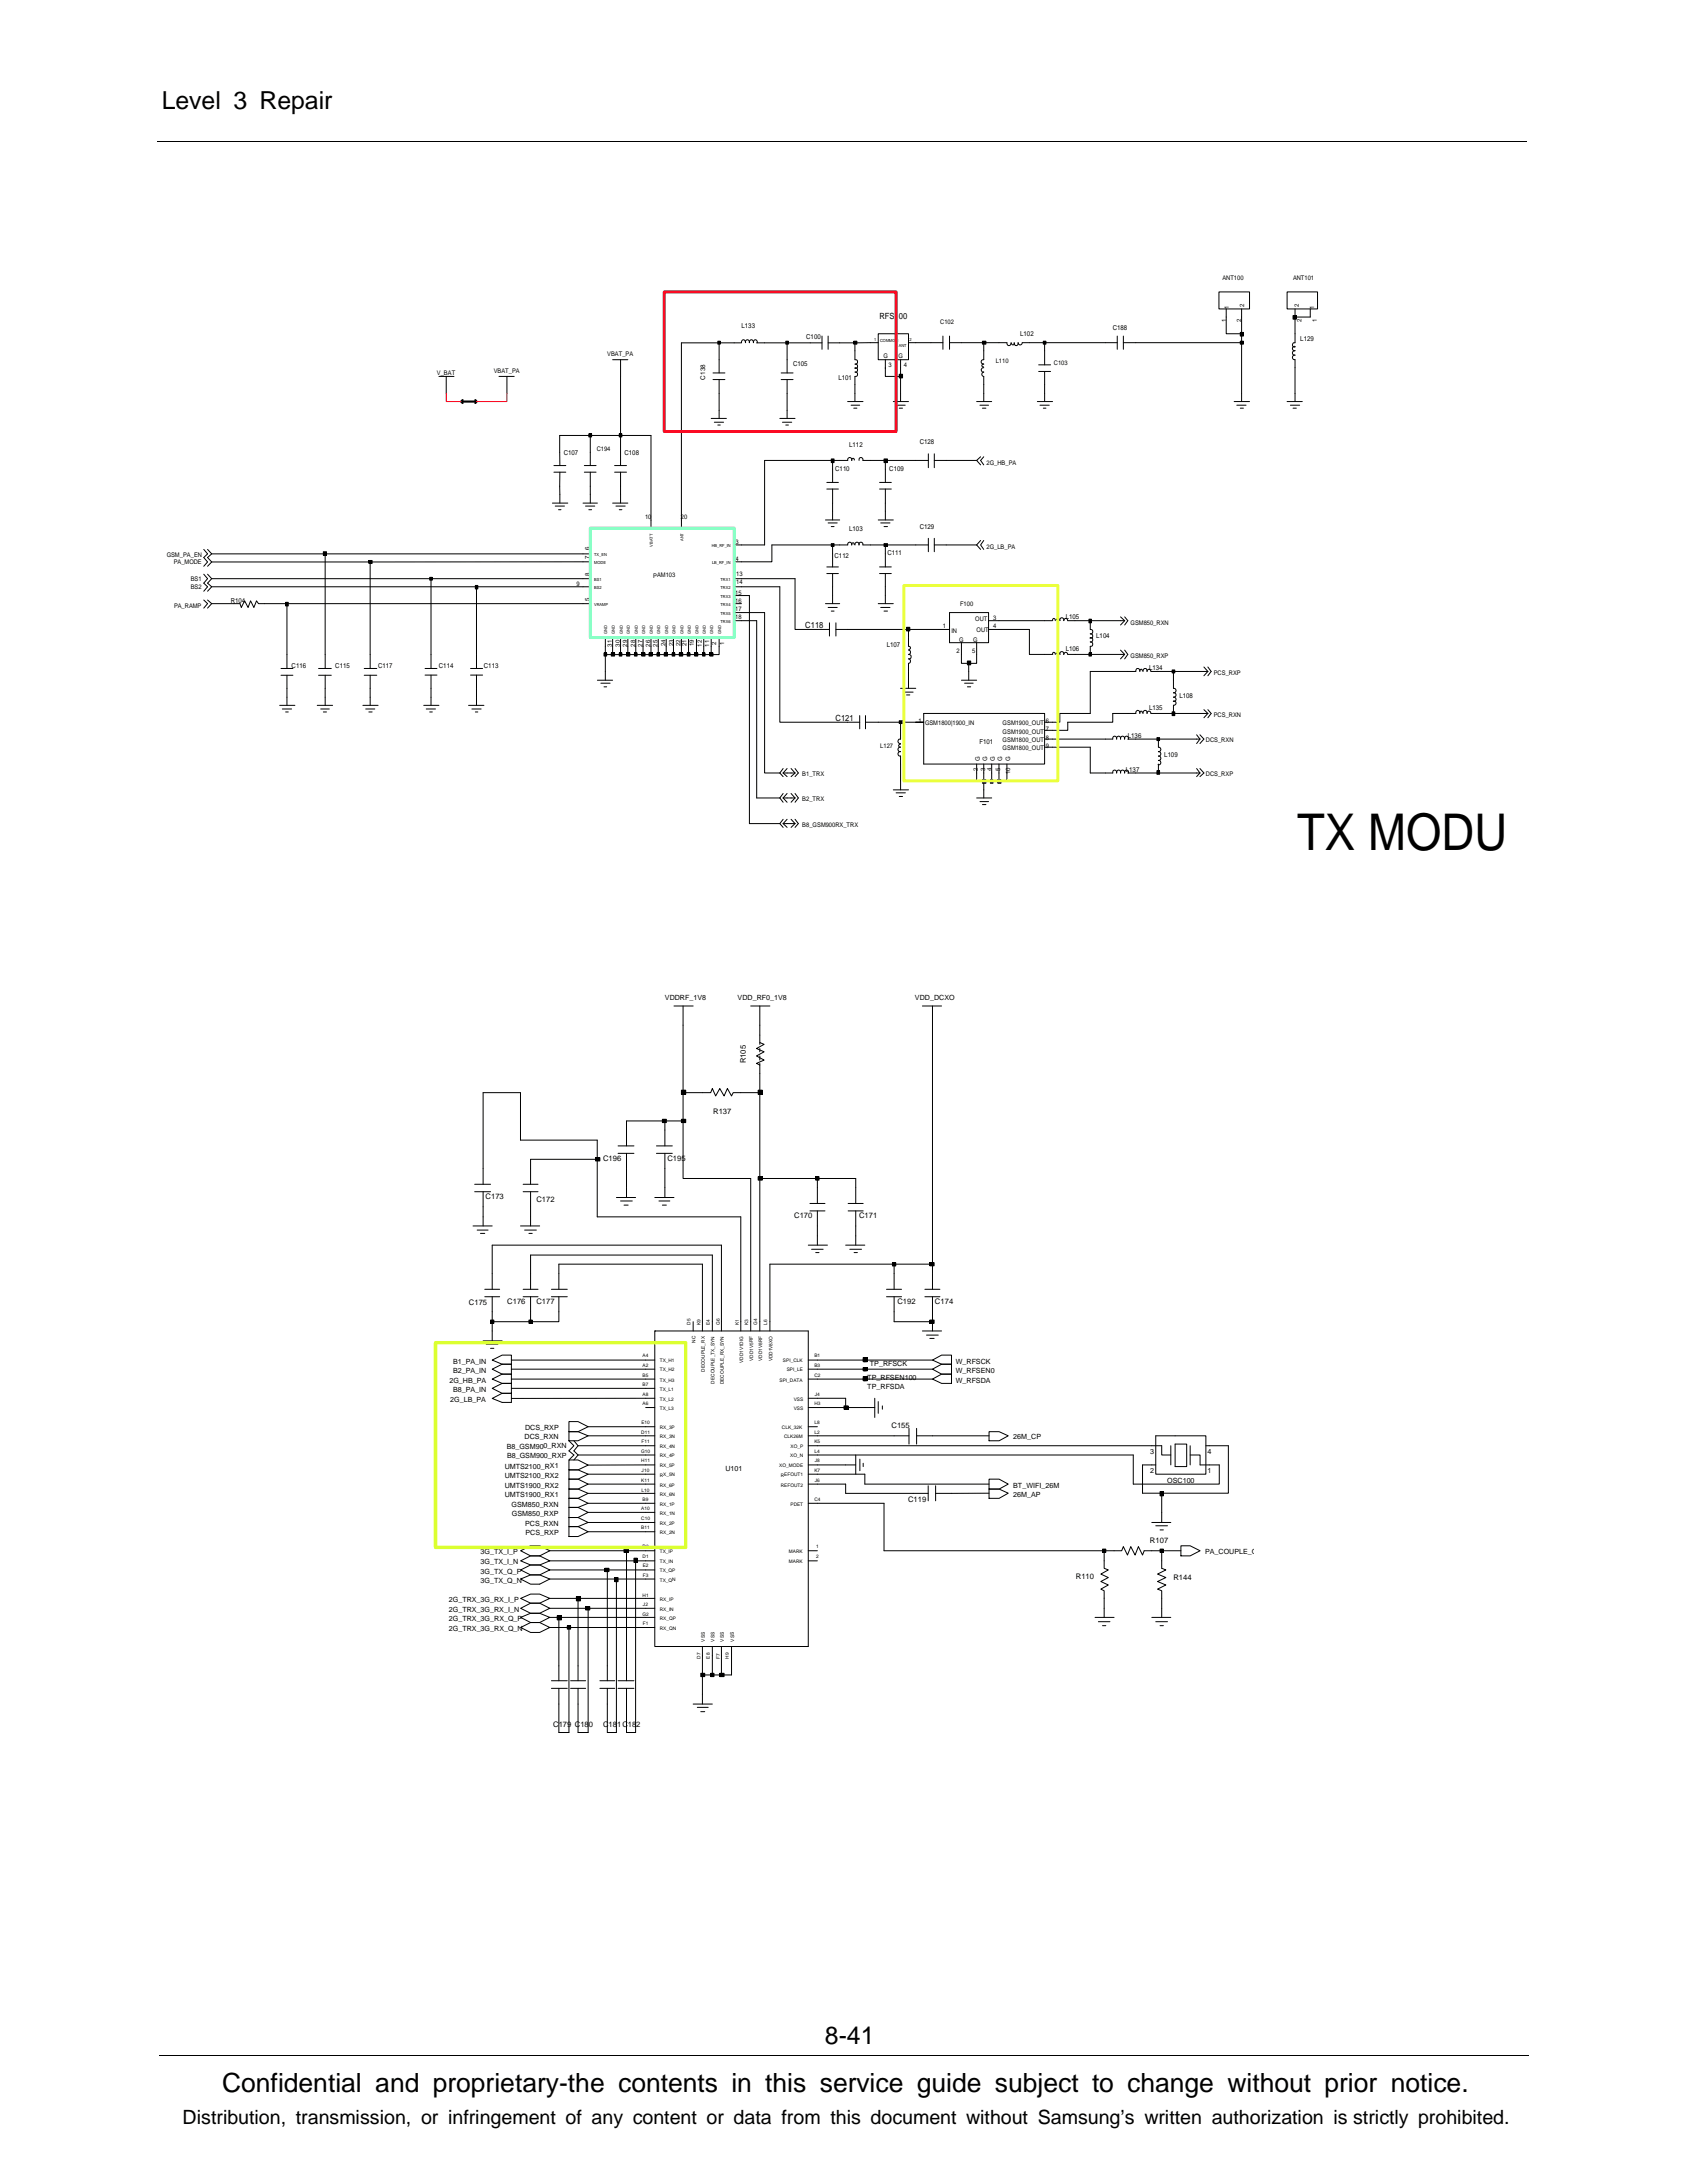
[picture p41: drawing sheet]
<svg xmlns="http://www.w3.org/2000/svg" width="216mm" height="279mm" viewBox="0 0 216 279" stroke-linecap="round" stroke-linejoin="round" font-family="sans-serif">
<defs><g id="words">
<text font-size="6.5" x="166" y="108.8">TX MODU</text>
<text font-size="3.4" x="28.4" y="267.7">Confidential and proprietary-the contents in this service guide subject to change without prior notice.</text>
<g font-size="3.2">
<text x="20.7" y="14">Level 3 Repair</text>
<text x="105.6" y="261.6">8-41</text>
</g>
<text font-size="2.5" x="23.4" y="271.9">Distribution, transmission, or infringement of any content or data from this document without Samsung’s written authorization is strictly prohibited.</text>
<g font-size="1.1">
<text x="112.5" y="40.8">RFS100</text>
<text x="103.1" y="80.4">C118</text>
<text x="106.9" y="92.3">C121</text>
</g>
<g font-size="1">
<text x="95.5" y="136.1" transform="rotate(-90 95.5 136.1)">R105</text>
<text x="91.3" y="142.6">R137</text>
<text x="77.2" y="148.6">C196</text>
<text x="85.4" y="148.6">C195</text>
<text x="62.1" y="153.5">C173</text>
<text x="68.7" y="153.8">C172</text>
<text x="101.6" y="155.9">C170</text>
<text x="109.9" y="155.9">C171</text>
<text x="60" y="167">C175</text>
<text x="64.9" y="166.9">C176</text>
<text x="68.7" y="166.9">C177</text>
<text x="114.8" y="166.9">C192</text>
<text x="119.7" y="166.9">C174</text>
<text x="114.1" y="182.7">C155</text>
<text x="116.2" y="192.2">C119</text>
<text x="147.2" y="197.4">R107</text>
<text x="137.7" y="202">R110</text>
<text x="150.2" y="202.2">R144</text>
<text x="70.8" y="221.1">C179 C180</text>
<text x="77.2" y="221.1">C181C182</text>
</g>
<g font-size=".9">
<text x="94.9" y="42">L133</text>
<text x="101.5" y="46.9">C105</text>
<text x="103.2" y="43.4">C100</text>
<text x="130.6" y="43">L102</text>
<text x="142.4" y="42.2">C188</text>
<text x="166.4" y="43.7">L129</text>
<text x="107.3" y="48.6">L101</text>
<text x="72.2" y="58.3">C107</text>
<text x="79.9" y="58.3">C108</text>
<text x="108.7" y="57.2">L112</text>
<text x="117.7" y="56.9">C128</text>
<text x="106.9" y="60.3">C110</text>
<text x="113.8" y="60.2">C109</text>
<text x="106.8" y="71.4">C112</text>
<text x="108.7" y="67.9">L103</text>
<text x="113.6" y="71.1">C111</text>
<text x="117.7" y="67.7">C129</text>
<text x="29.5" y="77.2">R104</text>
<text x="113.5" y="82.8">L107</text>
<text x="136.4" y="79.3">L105</text>
<text x="136.4" y="83.3">L106</text>
<text x="140.3" y="81.7">L104</text>
<text x="37.3" y="85.5">C116</text>
<text x="42.9" y="85.5">C115</text>
<text x="48.4" y="85.5">C117</text>
<text x="56.2" y="85.5">C114</text>
<text x="61.9" y="85.5">C113</text>
<text x="147.1" y="85.8">L134</text>
<text x="150.9" y="89.3">L108</text>
<text x="125.3" y="95.2">F101</text>
<text x="144.3" y="94.4">L136</text>
<text x="147.1" y="90.9">L135</text>
<text x="144.1" y="98.8">L137</text>
<text x="149" y="96.9">L109</text>
<text x="85.1" y="128">VDDRF_1V8</text>
<text x="94.4" y="128">VDD_RF0_1V8</text>
<text x="117.1" y="128">VDD_DCXO</text>
<text x="57.5" y="177">2G_HB_PA</text>
<text x="57.6" y="179.4">2G_LB_PA</text>
<text x="58" y="174.5">B1_PA_IN</text>
<text x="58" y="175.7">B2_PA_IN</text>
<text x="58" y="178.2">B8_PA_IN</text>
<text x="111" y="177.8">TP_RFSDA</text>
<text x="111" y="176.7">TP_RFSEN100</text>
<text x="111.3" y="174.9">TP_RFSCK</text>
<text x="122.3" y="175.7">W_RFSEN0</text>
<text x="122.3" y="174.5">W_RFSCK</text>
<text x="122.3" y="177">W_RFSDA</text>
<text x="64.9" y="185.4">B8_GSM900_RXN</text>
<text x="67.1" y="184.2">DCS_RXN</text>
<text x="67.2" y="183.1">DCS_RXP</text>
<text x="129.7" y="184.2">26M_CP</text>
<text x="64.6" y="188">UMTS2100_RX1</text>
<text x="64.6" y="191.6">UMTS1900_RX1</text>
<text x="64.6" y="189.1">UMTS2100_RX2</text>
<text x="64.6" y="190.4">UMTS1900_RX2</text>
<text x="64.9" y="186.6">B8_GSM900_RXP</text>
<text x="92.8" y="188.3">U101</text>
<text x="129.7" y="191.6">26M_AP</text>
<text x="129.7" y="190.4">BT_WIFI_26M</text>
<text x="147.2" y="188.5">2</text>
<text x="147.2" y="186.1">3</text>
<text x="149.4" y="189.8">OSC100</text>
<text x="154.5" y="186.1">4</text>
<text x="154.5" y="188.5">1</text>
<text x="65.5" y="192.9">GSM850_RXN</text>
<text x="65.5" y="194">GSM850_RXP</text>
<text x="67.2" y="195.3">PCS_RXN</text>
<text x="67.2" y="196.5">PCS_RXP</text>
<text x="61.5" y="201.4">3G_TX_Q_P</text>
<text x="61.5" y="198.9">3G_TX_I_P</text>
<text x="61.5" y="200.2">3G_TX_I_N</text>
<text x="61.5" y="202.6">3G_TX_Q_N</text>
<text x="154.2" y="198.9">PA_COUPLE_O</text>
<text x="57.4" y="205">2G_TRX_3G_RX_I_P</text>
<text x="57.4" y="206.3">2G_TRX_3G_RX_I_N</text>
<text x="57.4" y="208.8">2G_TRX_3G_RX_Q_N</text>
<text x="57.4" y="207.5">2G_TRX_3G_RX_Q_P</text>
</g>
<g font-size=".8">
<text x="156.4" y="35.9">ANT100</text>
<text x="165.5" y="35.9">ANT101</text>
<text x="120.3" y="41.5">C102</text>
<text x="156.9" y="41.2" transform="rotate(-90 156.9 41.2)">1</text>
<text x="157.3" y="39.5" transform="rotate(-90 157.3 39.5)">1</text>
<text x="158.9" y="41.2" transform="rotate(-90 158.9 41.2)">2</text>
<text x="159.2" y="39.3" transform="rotate(-90 159.2 39.3)">2</text>
<text x="166.2" y="39.3" transform="rotate(-90 166.2 39.3)">2</text>
<text x="166.6" y="41.2" transform="rotate(-90 166.6 41.2)">2</text>
<text x="168.2" y="39.5" transform="rotate(-90 168.2 39.5)">1</text>
<text x="168.5" y="41.2" transform="rotate(-90 168.5 41.2)">1</text>
<text x="55.9" y="47.9">V_BAT</text>
<text x="63.2" y="47.8">VBAT_PA</text>
<text x="77.7" y="45.6">VBAT_PA</text>
<text x="113.1" y="45.9">G</text>
<text x="113.7" y="47">3</text>
<text x="115" y="45.9">G</text>
<text x="115.7" y="47">4</text>
<text x="127.4" y="46.4">L110</text>
<text x="134.9" y="46.7">C103</text>
<text x="90.3" y="48.6" transform="rotate(-90 90.3 48.6)">C138</text>
<text x="76.4" y="57.8">C194</text>
<text x="126.3" y="59.5">2G_HB_PA</text>
<text x="21.3" y="71.3">GSM_PA_EN</text>
<text x="75.4" y="71.5" transform="rotate(-90 75.4 71.5)">7</text>
<text x="75.4" y="70.4" transform="rotate(-90 75.4 70.4)">6</text>
<text x="82.5" y="66.4">10</text>
<text x="87.1" y="66.4">20</text>
<text x="94.1" y="69.7">3</text>
<text x="94.1" y="71.9">4</text>
<text x="126.3" y="70.3">2G_LB_PA</text>
<text x="22.2" y="72.2">PA_MODE</text>
<text x="22.3" y="77.9">PA_RAMP</text>
<text x="24.4" y="74.4">BS1</text>
<text x="24.4" y="75.4">BS2</text>
<text x="73.8" y="75">9</text>
<text x="75.4" y="76.9" transform="rotate(-90 75.4 76.9)">5</text>
<text x="75.4" y="73.7" transform="rotate(-90 75.4 73.7)">8</text>
<text x="83.6" y="73.9">PAM103</text>
<text x="94.1" y="76.1">15</text>
<text x="94.1" y="77.2">16</text>
<text x="94.2" y="73.7">13</text>
<text x="94.2" y="74.8">14</text>
<text x="122.9" y="77.6">F100</text>
<text x="78.3" y="82.8" transform="rotate(-90 78.3 82.8)">31</text>
<text x="79.3" y="82.8" transform="rotate(-90 79.3 82.8)">30</text>
<text x="80.3" y="82.8" transform="rotate(-90 80.3 82.8)">29</text>
<text x="81.3" y="82.8" transform="rotate(-90 81.3 82.8)">28</text>
<text x="82.2" y="82.8" transform="rotate(-90 82.2 82.8)">27</text>
<text x="83.2" y="82.8" transform="rotate(-90 83.2 82.8)">26</text>
<text x="84.2" y="82.8" transform="rotate(-90 84.2 82.8)">25</text>
<text x="85.2" y="82.7" transform="rotate(-90 85.2 82.7)">24</text>
<text x="86.2" y="82.7" transform="rotate(-90 86.2 82.7)">23</text>
<text x="87.1" y="82.7" transform="rotate(-90 87.1 82.7)">22</text>
<text x="87.9" y="82.7" transform="rotate(-90 87.9 82.7)">21</text>
<text x="88.8" y="82.7" transform="rotate(-90 88.8 82.7)">19</text>
<text x="89.8" y="82.8" transform="rotate(-90 89.8 82.8)">12</text>
<text x="90.8" y="82.8" transform="rotate(-90 90.8 82.8)">11</text>
<text x="91.7" y="82.6" transform="rotate(-90 91.7 82.6)">2</text>
<text x="92.7" y="82.6" transform="rotate(-90 92.7 82.6)">1</text>
<text x="94.1" y="78.2">17</text>
<text x="94.1" y="79.3">18</text>
<text x="120.7" y="80.4">1</text>
<text x="121.8" y="81.1">IN</text>
<text x="122.4" y="83.5">2</text>
<text x="122.7" y="82.2">G</text>
<text x="124.4" y="83.5">5</text>
<text x="124.5" y="82.2">G</text>
<text x="124.8" y="79.5">OUT</text>
<text x="125" y="80.9">OUT</text>
<text x="127.1" y="79.3">3</text>
<text x="127.1" y="80.4">4</text>
<text x="144.7" y="79.9">GSM850_RXN</text>
<text x="144.7" y="84.3">GSM850_RXP</text>
<text x="155.3" y="86.4">PCS_RXP</text>
<text x="112.6" y="95.8">L127</text>
<text x="117.6" y="92.6">1</text>
<text x="118.4" y="92.8">GSM1800|1900_IN</text>
<text x="128.3" y="93.9">GSM1900_OUT</text>
<text x="128.3" y="92.8">GSM1900_OUT</text>
<text x="128.3" y="95">GSM1800_OUT</text>
<text x="133.9" y="95.8">9</text>
<text x="133.9" y="92.6">6</text>
<text x="133.9" y="93.6">7</text>
<text x="133.9" y="94.7">8</text>
<text x="154.3" y="95">DCS_RXN</text>
<text x="155.3" y="91.8">PCS_RXN</text>
<text x="102.7" y="99.4">B1_TRX</text>
<text x="125.1" y="98.6" transform="rotate(-90 125.1 98.6)">2</text>
<text x="125.4" y="97.4" transform="rotate(-90 125.4 97.4)">G</text>
<text x="126.1" y="98.6" transform="rotate(-90 126.1 98.6)">3</text>
<text x="126.3" y="97.4" transform="rotate(-90 126.3 97.4)">G</text>
<text x="126.9" y="98.6" transform="rotate(-90 126.9 98.6)">4</text>
<text x="127.3" y="97.4" transform="rotate(-90 127.3 97.4)">G</text>
<text x="128" y="98.6" transform="rotate(-90 128 98.6)">5</text>
<text x="128.2" y="97.4" transform="rotate(-90 128.2 97.4)">G</text>
<text x="128.3" y="96">GSM1800_OUT</text>
<text x="129.3" y="97.4" transform="rotate(-90 129.3 97.4)">G</text>
<text x="129.3" y="99.1" transform="rotate(-90 129.3 99.1)">10</text>
<text x="154.3" y="99.3">DCS_RXP</text>
<text x="102.7" y="102.5">B2_TRX</text>
<text x="102.7" y="105.8">B8_GSM900RX_TRX</text>
</g>
<g font-size=".6">
<text x="82.2" y="173.7">A4</text>
<text x="88.4" y="169.6" transform="rotate(-90 88.4 169.6)">D5</text>
<text x="89" y="171.9" transform="rotate(-90 89 171.9)">NC</text>
<text x="89.7" y="169.6" transform="rotate(-90 89.7 169.6)">K9</text>
<text x="90.8" y="169.5" transform="rotate(-90 90.8 169.5)">E4</text>
<text x="92.1" y="169.6" transform="rotate(-90 92.1 169.6)">G6</text>
<text x="94.6" y="169.6" transform="rotate(-90 94.6 169.6)">K1</text>
<text x="95.7" y="169.6" transform="rotate(-90 95.7 169.6)">K3</text>
<text x="96.9" y="169.6" transform="rotate(-90 96.9 169.6)">G4</text>
<text x="98.2" y="169.5" transform="rotate(-90 98.2 169.5)">L6</text>
<text x="104.2" y="173.7">B1</text>
<text x="82.2" y="179.8">A6</text>
<text x="82.2" y="178.6">A8</text>
<text x="82.2" y="176.2">B5</text>
<text x="82.2" y="177.4">B7</text>
<text x="82.2" y="174.9">A2</text>
<text x="84.4" y="175.5">TX_H2</text>
<text x="84.4" y="174.4">TX_H1</text>
<text x="84.4" y="176.8">TX_H3</text>
<text x="84.4" y="178">TX_L1</text>
<text x="84.4" y="179.3">TX_L2</text>
<text x="90.2" y="175.6" transform="rotate(-90 90.2 175.6)">DECOUPLE_RX</text>
<text x="91.5" y="177.1" transform="rotate(-90 91.5 177.1)">DECOUPLE_TX_SYN</text>
<text x="92.6" y="177.2" transform="rotate(-90 92.6 177.2)">DECOUPLE_RX_SYN</text>
<text x="95.1" y="174.5" transform="rotate(-90 95.1 174.5)">VDD1V1DIG</text>
<text x="96.4" y="174.2" transform="rotate(-90 96.4 174.2)">VDD1V5RF</text>
<text x="97.6" y="174.2" transform="rotate(-90 97.6 174.2)">VDD1V8RF</text>
<text x="98.8" y="174.2" transform="rotate(-90 98.8 174.2)">VDD1V8XO</text>
<text x="99.8" y="176.8">SPI_DATA</text>
<text x="100.2" y="174.4">SPI_CLK</text>
<text x="100.7" y="175.5">SPI_LE</text>
<text x="101.6" y="179.3">VSS</text>
<text x="104.2" y="174.9">B3</text>
<text x="104.2" y="176.2">C2</text>
<text x="104.2" y="179.8">H3</text>
<text x="104.3" y="178.6">J4</text>
<text x="82.1" y="186">G10</text>
<text x="82.1" y="183.5">D11</text>
<text x="82.1" y="182.3">E10</text>
<text x="82.1" y="184.7">F11</text>
<text x="84.4" y="180.4">TX_L3</text>
<text x="84.4" y="184.1">RX_3N</text>
<text x="84.4" y="182.9">RX_3P</text>
<text x="84.4" y="185.4">RX_4N</text>
<text x="100.1" y="182.9">CLK_32K</text>
<text x="100.4" y="184.1">CLK26M</text>
<text x="101.2" y="185.4">XO_P</text>
<text x="101.6" y="180.4">VSS</text>
<text x="104.2" y="184.7">K5</text>
<text x="104.2" y="183.5">L2</text>
<text x="104.2" y="186">L4</text>
<text x="104.2" y="182.3">L8</text>
<text x="82.1" y="189.6">K11</text>
<text x="82.1" y="187.2">H11</text>
<text x="82.1" y="190.9">L10</text>
<text x="82.1" y="188.4">J10</text>
<text x="84.4" y="191.4">RX_6N</text>
<text x="84.4" y="190.3">RX_6P</text>
<text x="84.4" y="187.8">RX_5P</text>
<text x="84.4" y="189">RX_5N</text>
<text x="84.4" y="186.5">RX_4P</text>
<text x="99.7" y="187.8">XO_MODE</text>
<text x="99.9" y="190.3">REFOUT2</text>
<text x="99.9" y="189">REFOUT1</text>
<text x="101.1" y="186.5">XO_N</text>
<text x="104.2" y="188.4">K7</text>
<text x="104.3" y="189.6">J6</text>
<text x="104.3" y="187.2">J8</text>
<text x="82.1" y="194.5">C10</text>
<text x="82.1" y="193.3">A10</text>
<text x="82.1" y="195.7">B11</text>
<text x="82.2" y="192.1">B9</text>
<text x="84.4" y="192.7">RX_1P</text>
<text x="84.4" y="195.2">RX_2P</text>
<text x="84.4" y="193.9">RX_1N</text>
<text x="84.4" y="196.3">RX_2N</text>
<text x="101.2" y="192.7">PDET</text>
<text x="104.2" y="192.1">C4</text>
<text x="82.2" y="199.4">D1</text>
<text x="82.2" y="198.2">D3</text>
<text x="82.3" y="200.6">E2</text>
<text x="82.3" y="201.9">F3</text>
<text x="84.4" y="201.3">TX_QP</text>
<text x="84.4" y="202.4">TX_QN</text>
<text x="84.4" y="200.1">TX_IN</text>
<text x="84.4" y="198.8">TX_IP</text>
<text x="101" y="198.8">MARK</text>
<text x="101" y="200.1">MARK</text>
<text x="104.4" y="198.2">1</text>
<text x="104.4" y="199.4">2</text>
<text x="82.2" y="206.8">G2</text>
<text x="82.2" y="204.3">H1</text>
<text x="82.3" y="205.5">J2</text>
<text x="82.3" y="208">F1</text>
<text x="84.4" y="206.1">RX_IN</text>
<text x="84.4" y="207.3">RX_QP</text>
<text x="84.4" y="204.9">RX_IP</text>
<text x="84.4" y="208.6">RX_QN</text>
<text x="89.7" y="212.3" transform="rotate(-90 89.7 212.3)">D7</text>
<text x="90.2" y="210.1" transform="rotate(-90 90.2 210.1)">VSS</text>
<text x="90.8" y="212.3" transform="rotate(-90 90.8 212.3)">E8</text>
<text x="91.5" y="210.1" transform="rotate(-90 91.5 210.1)">VSS</text>
<text x="92.1" y="212.3" transform="rotate(-90 92.1 212.3)">F7</text>
<text x="92.6" y="210.1" transform="rotate(-90 92.6 210.1)">VSS</text>
<text x="93.3" y="212.3" transform="rotate(-90 93.3 212.3)">H9</text>
<text x="93.9" y="210.1" transform="rotate(-90 93.9 210.1)">VSS</text>
</g>
<g font-size=".5">
<text x="111.9" y="43.6">1</text>
<text x="112.6" y="43.8">COMMON</text>
<text x="115" y="44.4">ANT</text>
<text x="116.4" y="43.6">2</text>
<text x="76" y="71.2">TX_EN</text>
<text x="83.6" y="70" transform="rotate(-90 83.6 70)">VBATT</text>
<text x="87.5" y="69.3" transform="rotate(-90 87.5 69.3)">ANT</text>
<text x="91.1" y="70">HB_RF_IN</text>
<text x="76" y="74.3">BS1</text>
<text x="76" y="75.4">BS2</text>
<text x="76" y="77.5">VRAMP</text>
<text x="76" y="72.2">MODE</text>
<text x="91.1" y="72.2">LB_RF_IN</text>
<text x="92.2" y="75.4">TRX2</text>
<text x="92.2" y="76.5">TRX3</text>
<text x="92.2" y="77.5">TRX4</text>
<text x="92.2" y="74.3">TRX1</text>
<text x="77.7" y="81.1" transform="rotate(-90 77.7 81.1)">GND</text>
<text x="78.7" y="81.1" transform="rotate(-90 78.7 81.1)">GND</text>
<text x="79.7" y="81.1" transform="rotate(-90 79.7 81.1)">GND</text>
<text x="80.6" y="81.1" transform="rotate(-90 80.6 81.1)">GND</text>
<text x="81.6" y="81.1" transform="rotate(-90 81.6 81.1)">GND</text>
<text x="82.5" y="81.1" transform="rotate(-90 82.5 81.1)">GND</text>
<text x="83.6" y="81.1" transform="rotate(-90 83.6 81.1)">GND</text>
<text x="84.5" y="81.1" transform="rotate(-90 84.5 81.1)">GND</text>
<text x="85.5" y="81.1" transform="rotate(-90 85.5 81.1)">GND</text>
<text x="86.4" y="81.1" transform="rotate(-90 86.4 81.1)">GND</text>
<text x="87.5" y="81.1" transform="rotate(-90 87.5 81.1)">GND</text>
<text x="88.4" y="81.1" transform="rotate(-90 88.4 81.1)">GND</text>
<text x="89.4" y="81.1" transform="rotate(-90 89.4 81.1)">GND</text>
<text x="90.3" y="81.1" transform="rotate(-90 90.3 81.1)">GND</text>
<text x="91.3" y="81.1" transform="rotate(-90 91.3 81.1)">GND</text>
<text x="92.2" y="78.7">TRX5</text>
<text x="92.2" y="79.7">TRX6</text>
<text x="92.3" y="81.1" transform="rotate(-90 92.3 81.1)">GND</text>
</g>
</g></defs>
<g fill="none" stroke="#000" stroke-width=".13">
<path d="M20.2 18.1h175.3M156 37.4h3.9v2.1h-3.9zM156.9 39.5v3.2h2v1.2M158.9 39.5v3.2M164.7 37.4h3.9v2.1h-3.9zM165.7 39.5v4.4M167.7 39.5v1.1h-2M56.2 48.2h1.9M57.1 48.2v2.2M63.9 48.2h1.9M64.9 48.2v2.2M70.9 59.6h1.5"/>
<path d="M71.7 59.6l-.1-3.9h11.7v11.9M74.8 59.6h1.5M75.4 55.5h.3v.4h-.3zM75.5 55.7v3.9M78.4 46h2M78.7 59.6h1.5M79.2 55.5h.4v.4h-.4zM79.4 46v13.6M91 53.6h2M91.2 48.6h1.6M91.2 47.7h1.6M91.4 54h1.2"/>
<path d="M91.9 43.7h.3v.4h-.3zM91.9 54.4h.3M92 43.9v3.8M92 48.6v5M94 43.9h-6.8v23.7M95.9 43.9a.26 .26 0 0 0-.2-.4 .26 .26 0 0 0-.3 .3v.1a.27 .27 0 0 0-.2-.4 .27 .27 0 0 0-.3 .4h-.9M95.9 43.9a.27 .27 0 0 1 .3-.4 .27 .27 0 0 1 .2 .4M96.4 43.9a.26 .26 0 0 1 .3-.4 .26 .26 0 0 1 .2 .4M96.8 43.9h1.1M97.9 43.9h5.8M99.8 53.6h1.9M100 48.6h1.5"/>
<path d="M100 47.7h1.5M100.1 54h1.2M100.6 54.4h.3M100.6 43.7h.3v.4h-.3zM100.7 43.9v3.8M100.7 48.6v5M103.7 43.9h1.5M105.2 43v1.7M106 43.9h1.5M106 43v1.7M106.4 58.7h.3v.5h-.3zM106.6 58.9v2.8"/>
<path d="M107.5 43.9h1.9M108.5 51.4h1.9M108.9 51.9h1.1M109 58.9a.27 .27 0 0 0-.2-.3 .27 .27 0 0 0-.3 .3h-10.6v10.8h-3.9M109.3 43.7h.4v.4h-.4zM109.3 52.2h.4M109.3 58.9l-.1-.2h-.2v.2M109.4 43.9v2.1a.28 .28 0 0 1 .3 .3 .28 .28 0 0 1-.3 .3M109.4 47.1a.27 .27 0 0 1 .3 .2 .27 .27 0 0 1-.3 .3M109.4 46.6a.27 .27 0 0 1 .3 .3 .27 .27 0 0 1-.3 .2M109.4 47.6a.28 .28 0 0 1 .3 .3 .28 .28 0 0 1-.3 .3v3.2M109.9 58.9a.27 .27 0 0 1 .2-.3 .27 .27 0 0 1 .3 .2v.1"/>
<path d="M110.4 58.9h8.4M112.4 42.7h3.9v3.3h-3.9zM112.4 43.9h-3M113.1 58.7h.5v.5h-.5zM113.3 47.1v1.1h2M113.3 58.9v2.8M113.3 46v1.2M114.3 51.4h2M114.7 51.9h1.1M115.1 47.9h.4v.5h-.4zM115.1 52.2h.4M115.3 46v5.4"/>
<path d="M116.3 43.9h4.4M118.8 58.1v1.8M119.6 58.1v1.8M120.7 43v1.7M121.5 43.9h7.4a.26 .26 0 0 0 .2 .3 .26 .26 0 0 0 .3-.3M121.5 43v1.7M125 58.9h-5.4M125 51.4h1.9M125.4 51.9h1.1M125.5 58.5l-.5 .4 .5 .6M125.7 43.7h.5v.4h-.5zM125.7 52.2h.5"/>
<path d="M125.9 58.5l-.4 .4 .4 .6M125.9 43.9v2.1a.28 .28 0 0 0-.3 .3 .28 .28 0 0 0 .3 .3M125.9 47.6a.28 .28 0 0 0-.3 .3 .28 .28 0 0 0 .3 .3v3.2M125.9 46.6h-.2l-.1 .2 .1 .2h.2M125.9 47.1a.28 .28 0 0 0-.3 .2 .28 .28 0 0 0 .3 .3M129.5 43.9v.2l.1 .1 .2-.2v-.1M129.8 43.9a.25 .25 0 0 0 .2 .3 .25 .25 0 0 0 .3-.2v-.1M130.3 43.9l.1 .2a.28 .28 0 0 0 .4-.2h12.2M132.8 51.4h1.9M132.9 47.5h1.6M132.9 46.7h1.6M133.1 51.9h1.2"/>
<path d="M133.5 43.7h.4v.4h-.4zM133.5 52.2h.4M133.7 43.9v1M133.7 49.2v1.2M133.7 44.9v1.8M133.7 47.5v1.7M133.7 50.4v1M143 43v1.7M143.8 43.9h15.1M143.8 43v1.7M157.9 51.4h2M158.3 51.9h1.2"/>
<path d="M158.7 43.7h.4v.4h-.4zM158.7 42.5h.4v.5h-.4zM158.7 52.2h.4M158.9 43.9v7.5M164.7 51.4h2M165.1 51.9h1.2M165.5 40.4h.4v.5h-.4zM165.5 52.2h.4M165.7 45.5a.28 .28 0 0 0-.3 .2 .28 .28 0 0 0 .3 .3M165.7 43.9a.27 .27 0 0 0-.3 .3 .27 .27 0 0 0 .3 .2M165.7 46v5.4M165.8 44.4l-.1-.1a.27 .27 0 0 0-.3 .3 .27 .27 0 0 0 .3 .3 .29 .29 0 0 0-.3 .3 .29 .29 0 0 0 .3 .2"/>
<path d="M26.1 76.8l.5 .5-.5 .5M26.1 73.5l.5 .6-.5 .5 .5 .5-.5 .6M26.1 70.3l.5 .6-.5 .5 .5 .5-.5 .6M26.6 76.8l.5 .5-.5 .5M26.6 73.5l.5 .6M26.6 70.3l.5 .6-.5 .5 .5 .5M27.1 75.1h48.4M27.1 74.1l-.5 .5 .5 .5-.5 .6M27.1 71.9l-.5 .6M27.1 77.3h3.6l.2 .4 .4-.8 .4 .8 .4-.8 .4 .8 .3-.8 .3 .4h42.4M27.1 70.9h48.4M27.1 74.1h48.4"/>
<path d="M36.6 77.1h.3v.5h-.3zM36.7 77.3v8.3M41.4 70.6h.4v.5h-.4zM41.6 70.9v14.7M47.2 71.7h.4v.4h-.4zM47.4 71.9v13.7M55 73.9h.3v.4h-.3zM55.2 74.1v11.5M60.8 74.9h.4v.5h-.4zM61 75.1v10.5M70.7 64.4h2M70.9 60.4h1.5"/>
<path d="M71.1 64.8h1.1M71.5 65.2h.3M71.6 63.3v1.1M71.7 60.4l-.1 2.9M74.6 64.4h1.9M74.8 60.4h1.5M74.9 64.8h1.2M75.4 65.2h.3M75.5 60.4v4M75.5 71.9h-48.4M75.5 67.6h18.5v14h-18.5zM78.4 64.4h2"/>
<path d="M78.7 60.4h1.5M78.8 64.8h1.2M79.3 65.2h.3M79.4 60.4v4M94 78.4h3.9v20.5h1.9M94 75.1h5.8v17.3h10.2M94 74.1h7.7v6.5h4.5M94 79.4h2.8v22.7h3M94 77.3h.9M94 76.2h1.9v29.2h3.9M105.6 77.3h1.9M105.6 66.5h1.9"/>
<path d="M105.8 73.4h1.5M105.8 72.6h1.5M105.8 62.6h1.5M105.8 61.7h1.5M106 77.7h1.1M106 66.9h1.1M106.2 79.7v1.7M106.4 69.6h.3v.3h-.3zM106.4 78.2h.3M106.4 67.4h.3M106.6 69.7v2.9M106.6 73.4v3.9"/>
<path d="M106.6 62.6v3.9M107 79.7v1.7M109 69.7a.26 .26 0 0 0-.2-.3 .26 .26 0 0 0-.3 .3h-9.7v2.2h-4.8M109.3 69.7l-.1-.2-.2 .1v.1M109.4 69.7a.26 .26 0 0 1 .2-.3 .26 .26 0 0 1 .3 .3 .26 .26 0 0 1 .2-.3 .26 .26 0 0 1 .3 .3M112.4 77.3h1.9M112.4 66.6h1.9M112.6 73.4h1.5M112.6 72.6h1.5M112.6 62.6h1.5M112.6 61.7h1.5M112.7 77.7h1.2"/>
<path d="M112.7 66.9h1.2M113.1 69.6h.5v.3h-.5zM113.1 78.2h.5M113.1 67.4h.5M113.3 69.7v2.9M113.3 73.4v3.9M113.3 62.6v4M118.8 68.9v1.7M118.8 69.7h-8.4M119.6 68.9v1.7M119.6 69.7h5.4M121.5 78.4h5v3.9h-5z"/>
<path d="M125 69.7l.5 .6M125.5 69.2l-.5 .5M125.9 69.2l-.4 .5 .4 .6M134.7 79.4h-8.2M135 79.4v-.2l-.1-.1-.2 .1v.2M135.1 79.4l.2-.2 .1-.1 .1 .1 .1 .2M135.7 79.4h-.1a.26 .26 0 0 1 .3-.3 .26 .26 0 0 1 .2 .3M136.1 79.4l.2-.2 .1-.1 .1 .1 .2 .2h7.2M139.4 79.3h.3v.4h-.3zM139.5 79.4v1.2M143.4 79l.5 .4M143.9 79l.4 .4-.4 .6"/>
<path d="M143.9 79.4l-.5 .6M35.8 90.3h1.9M36 85.6h1.5M36 86.4h1.5M36.1 90.7h1.2M36.6 91.1h.3M36.7 86.4v3.9M40.6 90.3h2M40.8 85.6h1.6M40.8 86.4h1.6M41 90.7h1.1M41.4 91.1h.4"/>
<path d="M41.6 86.4v3.9M46.4 90.3h2M46.6 85.6h1.6M46.6 86.4h1.6M46.8 90.7h1.2M47.2 91.1h.4M47.4 86.4v3.9M54.2 90.3h2M54.4 85.6h1.5M54.4 86.4h1.5M54.5 90.7h1.2M55 91.1h.3"/>
<path d="M55.2 86.4v3.9M60 90.3h1.9M60.2 85.6h1.6M60.2 86.4h1.6M60.4 90.7h1.2M60.8 91.1h.4M61 86.4v3.9M76.5 87.1h1.9M76.9 87.4h1.2M77.3 83.6h.3v.4h-.3zM77.3 87.9h.3M77.5 83.8h13.5"/>
<path d="M77.5 81.6v5.5M78.2 83.6h.5v.4h-.5zM78.4 82.7v1.1M78.4 81.6v1.1M79.2 83.6h.4v.4h-.4zM79.4 81.6v2.2M80.2 83.6h.4v.4h-.4zM80.4 81.6l-.1 2.2M81.2 83.6h.3v.4h-.3zM81.4 81.6v2.2M82.1 83.6h.4v.4h-.4zM82.3 81.6v2.2"/>
<path d="M83.1 83.6h.4v.4h-.4zM83.3 81.6v2.2M84.1 83.6h.3v.4h-.3zM84.2 81.6v2.2M85 83.6h.4v.4h-.4zM85.3 81.6v2.2M86 83.6h.4v.4h-.4zM86.2 81.6v2.2M86.9 83.6h.5v.4h-.5zM87.2 81.6v2.2M87.9 83.6h.4v.4h-.4zM88.1 81.6v2.2"/>
<path d="M88.9 83.6h.4v.4h-.4zM89.1 81.6v2.2M89.9 83.6h.3v.4h-.3zM90.1 81.6v2.2M90.8 83.6h.4v.4h-.4zM91 81.6v2.2M92 82.7v1.1h-1M92 81.6v1.1M99.8 98.9l.4 .5M100.2 98.9h1.5M100.2 98.4l-.4 .5M100.2 98.9l.5 .5"/>
<path d="M100.7 98.4l-.5 .5M101.2 98.4l.5 .5M101.7 98.4l.5 .5-.5 .5M101.7 98.9l-.5 .5M107 80.6h14.5M110 91.6v1.7M110.8 92.4h6.4M110.8 91.6v1.7M115.1 92.2h.4v.4h-.4zM115.2 95.3h-.1l-.1 .1 .1 .2h.2M115.3 88.1h1.9M115.3 95.6a.28 .28 0 0 0-.4 .3 .28 .28 0 0 0 .4 .3"/>
<path d="M115.3 96.2a.28 .28 0 0 0-.4 .3 .28 .28 0 0 0 .4 .3M115.3 96.8v4.3M115.3 92.4l-.1 2.2a.27 .27 0 0 0-.3 .3 .27 .27 0 0 0 .4 .2M115.7 88.6h1.2M116 80.3h.4v.5h-.4zM116 88.9h.4M116.3 80.6v2.1M116.3 84.3a.29 .29 0 0 1 .2 .3 .29 .29 0 0 1-.2 .3v3.2M116.3 83.2a.28 .28 0 0 1 .2 .3 .28 .28 0 0 1-.2 .3M116.3 83.8a.27 .27 0 0 1 .3 .2 .27 .27 0 0 1-.3 .3M116.3 82.7a.18 .18 0 0 1 .2 .2 .18 .18 0 0 1-.2 .2M118.2 91.3h15.5v6.5h-15.5z"/>
<path d="M118.2 92.4h-1h1M123 82.3v2.6h1M123 87.1h2M123.4 87.4h1.1M123.8 84.6h.4v.5h-.4zM123.8 87.9h.4M124 84.9v2.2M125 97.8v2.2h2.8M125 82.3v2.6h-1M125.7 99.8h.5v.4h-.5zM125.9 97.8v4.3M126.5 80.6h5.2v3.2h3"/>
<path d="M126.7 99.8h.4v.4h-.4zM126.9 97.8v2.2M127.7 99.8h.4v.4h-.4zM127.8 97.8v2.2M128.9 97.8v2.2h-1.1M133.7 94.6h8.7a.27 .27 0 0 1 .3-.4 .27 .27 0 0 1 .2 .4M133.7 95.6h5.8v3.3h2.9a.27 .27 0 0 1 .3-.3 .27 .27 0 0 1 .2 .3M135 83.7v-.1l-.1-.1-.2 .1v.2M135.1 83.8a.25 .25 0 0 1 .3-.3 .25 .25 0 0 1 .2 .3M139.4 83.6h.3v.4h-.3zM139.5 81.6a.27 .27 0 0 1 .4 .3 .27 .27 0 0 1-.4 .2 .29 .29 0 0 1 .3 .3 .29 .29 0 0 1-.3 .3v1.1M139.5 81.1a.27 .27 0 0 1 .3 .3 .27 .27 0 0 1-.3 .3"/>
<path d="M139.5 80.6a.27 .27 0 0 1 .4 .2 .27 .27 0 0 1-.4 .3M142.9 94.6v-.1a.27 .27 0 0 1 .2-.3 .27 .27 0 0 1 .3 .1v.3M142.9 98.9l.1-.2 .2-.1a.27 .27 0 0 1 .2 .3M143.4 83.2l.5 .6-.5 .5M143.4 94.6a.27 .27 0 0 1 .3-.4 .27 .27 0 0 1 .2 .4M143.4 98.9a.27 .27 0 0 1 .3-.3 .27 .27 0 0 1 .2 .3M143.9 94.6a.27 .27 0 0 1 .3-.4 .27 .27 0 0 1 .2 .4M143.9 83.8h-7.2a.25 .25 0 0 0-.3-.3 .25 .25 0 0 0-.3 .3v-.3l-.2-.1-.2 .1v.3M143.9 83.2l.4 .6-.4 .5M143.9 98.9a.27 .27 0 0 1 .3-.3 .27 .27 0 0 1 .2 .3v.1M144.3 94.6h9.3M145.4 85.9h-5.9v5.4h-3.9v1.1h-1.9"/>
<path d="M145.4 91.3h-3v1.1h-5.7v1.1h-3M145.4 85.9v-.2l.2-.1 .2 .1 .1 .2M145.4 91.3a.26 .26 0 0 1 .2-.4 .26 .26 0 0 1 .3 .3v.1M146.2 85.9l-.1-.3-.2 .1v.2M146.2 91.3v-.2l-.1-.1-.2 .1v.2M146.3 85.9v-.2l.2-.1a.28 .28 0 0 1 .3 .3M146.3 91.3a.26 .26 0 0 1 .1-.3 .26 .26 0 0 1 .4 .1v.2M146.8 85.9v-.1l.3-.2 .2 .3h7.3M148.1 98.6h.3v.5h-.3zM148.1 94.4h.3v.4h-.3zM148.3 94.6v1a.28 .28 0 0 1 .3 .3 .28 .28 0 0 1-.3 .3M148.3 96.8a.28 .28 0 0 1 .3 .3 .28 .28 0 0 1-.3 .2"/>
<path d="M148.3 96.2a.28 .28 0 0 1 .3 .3 .28 .28 0 0 1-.3 .3M148.3 97.3a.27 .27 0 0 1 .3 .3 .27 .27 0 0 1-.4 .3M148.3 97.8v1.1M150 91.1h.3v.5h-.3zM150 85.7h.3v.4h-.3zM150.2 85.9v2.2a.27 .27 0 0 1 .3 .3 .27 .27 0 0 1-.3 .2M150.2 88.7a.28 .28 0 0 1 .3 .3 .28 .28 0 0 1-.3 .2 .27 .27 0 0 1 .3 .3 .27 .27 0 0 1-.3 .2M150.2 89.7a.27 .27 0 0 1 .3 .3 .27 .27 0 0 1-.3 .3M150.2 90.3v1M153.1 94l.5 .6M153.1 98.4l.5 .5M153.6 94l.5 .6-.5 .6"/>
<path d="M153.6 94.6l-.5 .6M153.6 98.4l.5 .5-.5 .5M153.6 98.9l-.5 .5M153.6 98.9h-9.3M154.1 85.4l.5 .5M154.1 90.8l.5 .5M154.6 85.4l.4 .5-.4 .6M154.6 85.9l-.5 .6M154.6 91.3h-7.3l-.1-.3h-.1h-.2l-.1 .3M154.6 90.8l.4 .5-.4 .6M154.6 91.3l-.5 .6M99.8 102.1l.4 .6"/>
<path d="M99.8 105.4l.4 .5M100.2 102.1h1.5M100.2 101.6l-.4 .5M100.2 102.1l.5 .6M100.2 105.4h1.5M100.2 104.9l-.4 .5M100.2 105.4l.5 .5M100.7 101.6l-.5 .5M100.7 104.9l-.5 .5M101.2 101.6l.5 .5M101.2 104.9l.5 .5M101.7 101.6l.5 .5-.5 .6"/>
<path d="M101.7 102.1l-.5 .6M101.7 104.9l.5 .5-.5 .5M101.7 105.4l-.5 .5M114.3 101.1h2M114.7 101.5h1.2M115.1 101.9h.4M125 102.1h1.9M125.4 102.6h1.1M125.7 103h.5M86.3 128.8h2.4M87.2 139.5h.6v.6h-.6zM87.4 139.8h3.6l.2-.5 .4 1 .5-1 .6 1 .4-1 .5 1 .2-.5h3.4"/>
<path d="M87.4 128.8v14.7M96.1 128.8h2.4M97 139.5h.6v.6h-.6zM97.2 128.8v4.6l.6 .3-1 .5 1 .4-1 .5 1 .6-1 .4 .4 .2v34M97.2 133.4v.3M97.2 134.2v.4M97.2 135.1v.6M97.2 136.1v.2M118 128.8h2.5M119.3 128.8v36.2M60.5 156.9h2.5M60.7 152.5h2.1"/>
<path d="M60.7 151.6h2.1M61.1 157.4h1.4M61.5 157.9h.5M61.8 151.6v-11.8h4.8v6.1h9.8v9.8h18.4v14.6M61.8 152.5v4.4M66.6 156.9h2.5M67 152.5h1.9M67 151.6h1.9M67.1 157.4h1.5M67.7 157.9h.4M67.9 152.5v4.4M76.2 148.2h.6v.4h-.6z"/>
<path d="M76.4 148.4h-8.5v3.2M78.9 153.3h2.4M79.1 147.6h2M79.1 146.7h2M79.4 153.7h1.5M79.9 154.2h.5M80.2 147.6v5.7M83.8 153.3h2.5M84 147.6h2M84 146.7h2M84.3 153.7h1.4M84.8 143.3h.5v.4h-.5z"/>
<path d="M84.8 154.2h.5M85.1 143.5v3.2M85.1 147.6v5.7M87.2 143.3h.6v.4h-.6zM87.4 143.5v7.3h8.7v19.5M87.4 143.5h-7.2v3.2M97 150.6h.6v.4h-.6zM97.2 150.8h12.3v3.2M103.4 159.4h2.5M103.7 155h1.9M103.7 154h1.9M103.9 159.9h1.4"/>
<path d="M104.4 150.6h.4v.4h-.4zM104.6 150.8v3.2M104.6 155v4.4M108.2 159.4h2.5M108.5 155h2M108.5 154h2M108.8 159.9h1.5M109.5 155v4.4M61.8 171.6h2.5M62 166h1.9M62 165h1.9M62.2 172h1.6"/>
<path d="M62.8 169h.4v.4h-.4zM62.8 172.6h.4M63 179l1.3-.7h1.1v1.2h-1.1zM63 177.7l1.3-.6h1.1v1.2h-1.1zM63 176.5l1.3-.6h1.1v1.2h-1.1zM63 175.2l1.3-.6h1.1v1.3h-1.1zM63 174.1l1.3-.7h1.1v1.2h-1.1zM63 165v-5.6h29.3v10.9M63 166v5.6M63 169.2h4.9M65.4 175.2h18.4M65.4 174.1h18.4"/>
<path d="M65.4 176.5h18.4M65.4 177.7h18.4M67 166h1.9M67 165h1.9M67.7 169h.4v.4h-.4zM67.9 165v-4.4h23.3v9.7M67.9 166v3.2M70.6 166h2M70.6 165h2M71.5 166v3.2h-3.6M71.5 165v-3.2h18.4v8.5M83.8 170.3h19.6v40.4h-19.6z"/>
<path d="M83.8 170.3h.1M83.8 179h-18.4M88.7 169.2v1.1M103.4 175.2h15.9M103.4 174.1h15.9M103.4 179h4.8v1.1M103.4 176.5h15.9M104.4 160.3h.4M108 179.9h.5v.5h-.5zM109.3 160.3h.4M110.5 176.2h.5v.5h-.5zM110.5 175h.5v.5h-.5z"/>
<path d="M110.5 173.8h.5v.5h-.5zM112 179v2.4M112.4 179.4v1.5M112.9 179.9v.5M113.5 166h1.9M113.5 165h1.9M114.2 161.6h.4v.4h-.4zM114.4 161.8v3.2M114.4 166v3.2h4.9M118 170.3h2.5M118.4 166h1.9M118.4 165h1.9"/>
<path d="M118.6 170.9h1.5M119 169h.5v.4h-.5zM119 161.6h.5v.4h-.5zM119 171.3h.5M119.3 174.1l1.2-.7h1.3v1.2h-1.3zM119.3 176.5l1.2-.6h1.3v1.2h-1.3zM119.3 175.2l1.2-.6h1.3v1.3h-1.3zM119.3 161.8h-20.8v8.5M119.3 166v4.3M66.6 198.5l1.3-.7h1.2l1.3 .7-1.3 .6h-1.2zM66.6 199.8l1.3-.7h1.2l1.3 .7-1.3 .5h-1.2zM70.4 199.8h13.4"/>
<path d="M70.4 198.5h13.4M72.8 183.2h1.2l1.3 .6-1.3 .6h-1.2zM72.8 188.1h1.2l1.3 .6-1.3 .6h-1.2zM72.8 189.3h1.2l1.3 .6-1.3 .7h-1.2zM72.8 184.4l.6 .6-.6 .7 .6 .5-.6 .7M72.8 192.9h1.2l1.3 .7-1.3 .6h-1.2zM72.8 181.9h1.2l1.3 .7-1.3 .6h-1.2zM72.8 186.9h1.2l1.3 .6-1.3 .6h-1.2zM72.8 194.2h1.2l1.3 .7-1.3 .5h-1.2zM72.8 195.4h1.2l1.3 .6-1.3 .7h-1.2zM72.8 190.6h1.2l1.3 .5-1.3 .7h-1.2zM72.8 191.8h1.2l1.3 .6-1.3 .5h-1.2z"/>
<path d="M73.4 184.4l.6 .6M74 185l-.6 .7 .6 .5M74 185h9.8M74 186.2h9.8M74 186.2l-.6 .7M75.3 194.9h8.5M75.3 191.1h8.5M75.3 183.8h8.5M75.3 193.6h8.5M75.3 192.4h8.5M75.3 196h8.5M75.3 182.6h8.5"/>
<path d="M75.3 189.9h8.5M75.3 188.7h8.5M79.9 198.3h.5v.4h-.5zM80.2 198.5v16.6M81.1 199.4h.5v.6h-.5zM81.3 199.8v21.9h-1.1v-5.6M82.6 180.1h1.2M83.8 187.5h-8.5M103.4 185h45.3v1.2h1.1M103.4 186.2h41.6v3.7h11v-2.4h-2.4v-1.3h-1.3M103.4 192.4h9.7v6.1h30.5l.2-.5 .5 1 .4-1 .6 1 .4-1 .5 1 .2-.5h4.7M103.4 189.9h4.8v1.2h10.6"/>
<path d="M103.4 183.8h12.9M103.4 187.5h6.1M103.4 180.1h8.6M103.4 199.8h1.2M103.4 198.5h1.2M103.4 182.6h1.2M103.4 188.7h7.3v1.2h15.9M109.5 186.2v2.5M110 186.8v1.4M110.5 187.3v.4M116.3 182.8v2M117.3 183.8h9.3"/>
<path d="M117.3 182.8v2M118.8 190.2v1.9M119.7 190.2v1.9M126.6 183.2h1.3l1.1 .6-1.1 .6h-1.3zM126.6 190.6h1.3l1.1 .5-1.1 .7h-1.3zM126.6 189.3h1.3l1.1 .6-1.1 .7h-1.3zM126.6 191.1h-6.9M141.1 198.3h.4v.4h-.4zM141.3 198.5v2.2l.5 .2-.9 .6 .9 .4-.9 .5 .9 .5-.9 .5 .4 .2v3.4M147.4 194.9h2.4M147.9 183.8h6.4v4.9h-6.4zM147.9 195.3h1.5"/>
<path d="M147.9 187.5h-1.7v3.6h2.5M148.5 198.3h.4v.4h-.4zM148.5 190.9h.4v.6h-.4zM148.5 195.8h.4M148.7 198.5v2.2l.5 .2-1.1 .6 1.1 .4-1.1 .5 1.1 .5-1.1 .5 .6 .2v3.4M148.7 191.1v3.8M149.8 185v2.5M150.4 184.8h1.5v2.9h-1.5zM151.1 197.8h1.2l1.3 .7-1.3 .6h-1.2zM152.3 185v2.5M154.3 185h2.9v6.1h-8.5M66.6 208.3l1.3-.6h1.2l1.3 .6-1.3 .6h-1.2z"/>
<path d="M66.6 202.1l1.3-.5h1.2l1.3 .5-1.3 .7h-1.2zM66.6 204.6l1.3-.6h1.2l1.3 .6-1.3 .6h-1.2zM66.6 200.9l1.3-.6h1.2l1.3 .6-1.3 .7h-1.2zM66.6 205.8l1.3-.6h1.2l1.3 .6-1.3 .7h-1.2zM66.6 207l1.3-.5h1.2l1.3 .5-1.3 .7h-1.2zM70.4 200.9h13.4M70.4 208.3h13.4M70.4 202.1h13.4M70.4 207h13.4M70.4 204.6h13.4M70.4 205.8h13.4M70.6 216.1h2"/>
<path d="M70.6 215.1h2M71.3 206.8h.6v.5h-.6zM71.5 207v8.1M72.6 208.1h.4v.4h-.4zM72.8 208.3v13.4h-1.3v-5.6M73 216.1h2M73 215.1h2M73.8 204.3h.5v.6h-.5zM74 204.6v10.5M75 205.6h.5v.5h-.5zM75.3 205.8v15.9h-1.3v-5.6M76.8 216.1h1.9"/>
<path d="M76.8 215.1h1.9M77.4 200.7h.5v.4h-.5zM77.7 200.9v14.2M78.7 201.9h.4v.5h-.4zM78.9 202.1v19.6h-1.2v-5.6M79.1 216.1h2M79.1 215.1h2M88.7 218.1h2.5M89.2 218.5h1.4M89.7 214.2h.5v.4h-.5zM89.7 219.1h.5M89.9 210.7v7.4"/>
<path d="M91 214.2h.4v.4h-.4zM91.2 210.7v3.7M92.1 214.2h.6v.4h-.6zM92.3 210.7v3.7M93.6 210.7v3.7h-3.7M140.1 207h2.5M140.6 207.6h1.4M141.1 208.1h.4M147.4 207h2.4M147.9 207.6h1.5M148.5 208.1h.4M20.4 263h175.3"/>
<circle cx="110.7" cy="174.1" r=".22"/>
<circle cx="110.7" cy="176.5" r=".22"/>
<circle cx="110.7" cy="175.2" r=".22"/>
</g>
<path d="M59 51.4h2M59.2 51.2l-.2 .2 .2 .2M60.8 51.2l.2 .2-.2 .2" fill="none" stroke="#000" stroke-width=".27"/>
<g fill="#000">
<path d="M75.4 55.5h.3v.4h-.3zM79.2 55.5h.4v.4h-.4zM91.9 43.7h.3v.3h-.3zM100.6 43.7h.3v.3h-.3zM106.4 58.7h.3v.5h-.3zM109.3 43.7h.4v.3h-.4zM113.1 58.7h.5v.5h-.5zM115.1 47.9h.4v.5h-.4zM125.7 43.7h.5v.3h-.5zM133.5 43.7h.4v.3h-.4zM158.7 43.7h.4v.3h-.4zM158.7 42.5h.4v.5h-.4z"/>
<path d="M165.5 40.4h.4v.5h-.4zM36.6 77.1h.3v.5h-.3zM41.4 70.6h.4v.5h-.4zM47.2 71.7h.4v.4h-.4zM55 73.9h.3v.4h-.3zM60.8 74.9h.4v.5h-.4zM106.4 69.6h.3v.3h-.3zM113.1 69.6h.5v.3h-.5zM139.4 79.2h.3v.5h-.3zM77.3 83.6h.3v.4h-.3zM78.2 83.6h.5v.4h-.5zM79.2 83.6h.4v.4h-.4z"/>
<path d="M80.2 83.6h.4v.4h-.4zM81.2 83.6h.3v.4h-.3zM82.1 83.6h.4v.4h-.4zM83.1 83.6h.4v.4h-.4zM84.1 83.6h.3v.4h-.3zM85 83.6h.4v.4h-.4zM86 83.6h.4v.4h-.4zM86.9 83.6h.5v.4h-.5zM87.9 83.6h.4v.4h-.4zM88.9 83.6h.4v.4h-.4zM89.9 83.6h.3v.4h-.3zM90.8 83.6h.4v.4h-.4z"/>
<path d="M115.1 92.2h.4v.4h-.4zM116 80.3h.4v.5h-.4zM123.8 84.6h.4v.5h-.4zM139.4 83.6h.3v.4h-.3zM148.1 98.6h.3v.5h-.3zM148.1 94.4h.3v.4h-.3zM150 91.1h.3v.5h-.3zM150 85.7h.3v.4h-.3zM125.7 99.8h.5v.4h-.5zM126.7 99.8h.4v.4h-.4zM127.7 99.8h.4v.4h-.4zM76.2 148.2h.6v.4h-.6z"/>
<path d="M84.8 143.3h.5v.4h-.5zM87.2 143.3h.6v.4h-.6zM87.2 139.5h.6v.6h-.6zM97 150.6h.6v.4h-.6zM97 139.5h.6v.6h-.6zM104.4 150.6h.4v.4h-.4zM62.8 169h.4v.4h-.4zM67.7 169h.4v.4h-.4zM110.5 176.2h.5v.5h-.5zM110.5 175h.5v.5h-.5zM110.5 173.8h.5v.5h-.5zM114.2 161.6h.4v.4h-.4z"/>
<path d="M119 169h.5v.4h-.5zM119 161.6h.5v.4h-.5zM79.9 198.3h.5v.4h-.5zM81.1 199.4h.5v.6h-.5zM108 179.9h.5v.5h-.5zM141.1 198.3h.4v.4h-.4zM148.5 198.3h.4v.4h-.4zM148.5 190.9h.4v.6h-.4zM71.3 206.8h.6v.5h-.6zM72.6 208.1h.4v.4h-.4zM73.8 204.3h.5v.6h-.5zM75 205.6h.5v.5h-.5z"/>
<path d="M77.4 200.7h.5v.4h-.5zM78.7 201.9h.4v.5h-.4zM89.7 214.2h.5v.4h-.5zM91 214.2h.4v.4h-.4zM92.1 214.2h.6v.4h-.6z"/>
</g>
<path d="M57.1 50.4v1h1.9M64.9 50.4v1h-3.9" fill="none" stroke="#ff0b0e" stroke-width=".13"/>
<path d="M85 37.4h29.7v17.8h-29.7z" fill="none" stroke="#fb0922" stroke-width=".38"/>
<path d="M75.5 67.6h18.5v14h-18.5z" fill="none" stroke="#71ffbb" stroke-width=".38"/>
<path d="M115.7 74.9h19.7v25.1h-19.7z" fill="none" stroke="#ebff3c" stroke-width=".38"/>
<path d="M55.7 171.9h32.1v26.2h-32.1z" fill="none" stroke="#dbff30" stroke-width=".44"/>
<use href="#words"/>
</svg>
